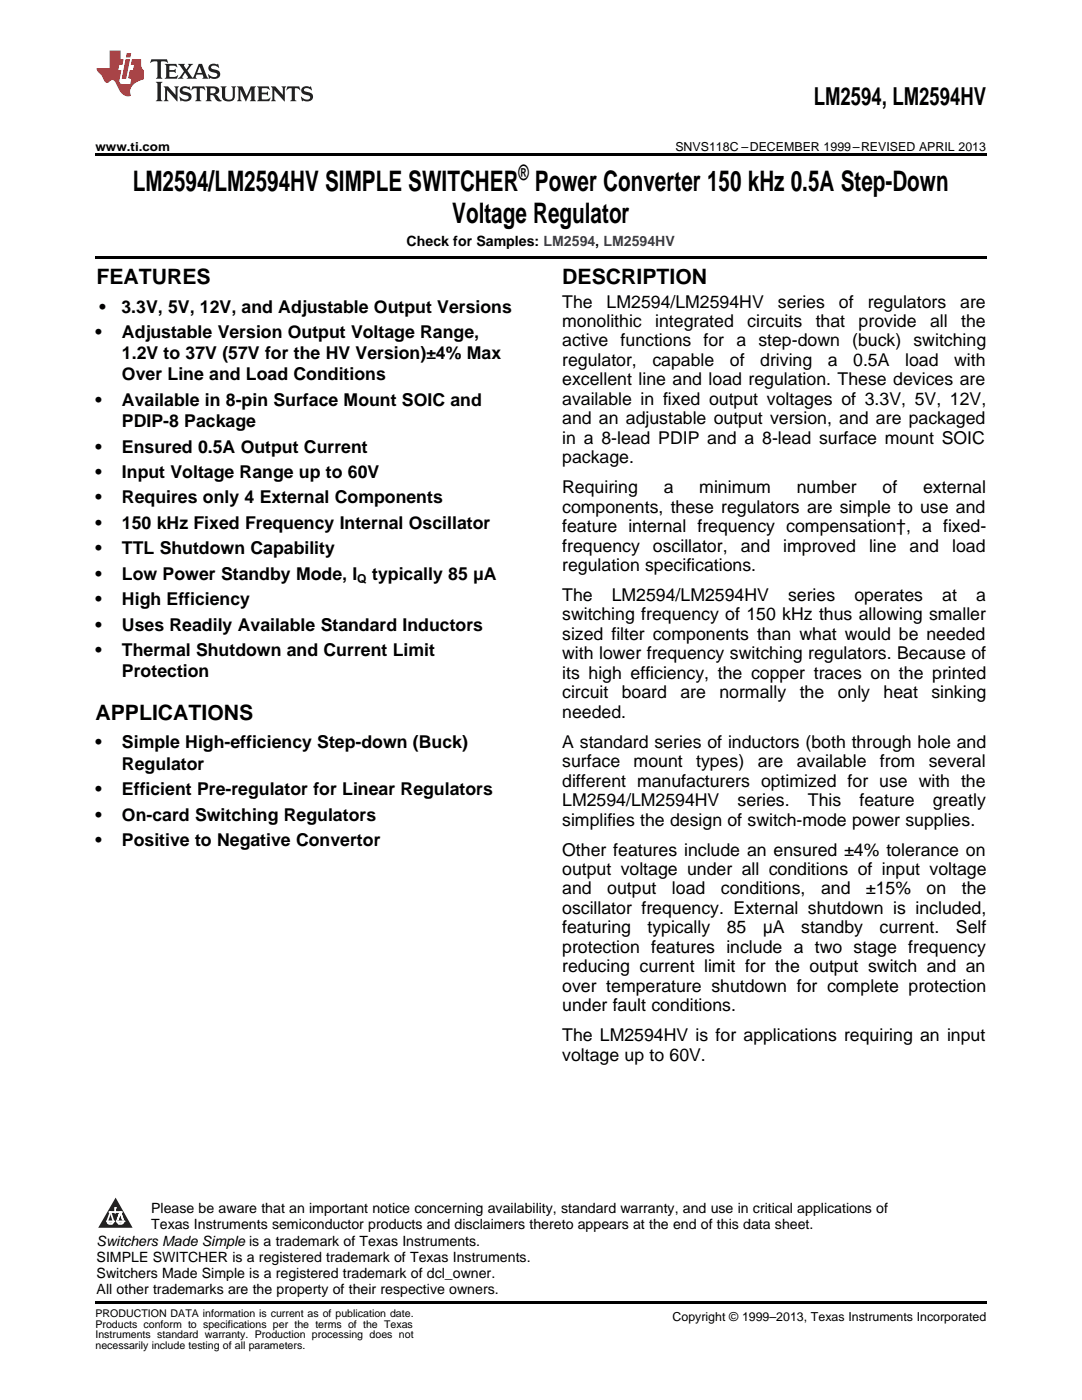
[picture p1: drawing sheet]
<svg xmlns="http://www.w3.org/2000/svg" width="216mm" height="279mm" viewBox="0 0 216 279" stroke-linecap="round" stroke-linejoin="round" font-family="sans-serif">
<defs><g id="words">
<g font-size="5.6">
<text x="26.5" y="38.1">LM2594/LM2594HV SIMPLE SWITCHER Power Converter 150 kHz 0.5A Step-Down</text>
<text x="90.2" y="44.4">Voltage Regulator</text>
</g>
<text font-size="4.9" x="162.4" y="21">LM2594, LM2594HV</text>
<g font-size="4.2">
<text x="103.5" y="35.8">®</text>
<text x="19.2" y="56.7">FEATURES</text>
<text x="112.2" y="56.7">DESCRIPTION</text>
<text x="19" y="143.7">APPLICATIONS</text>
</g>
<g font-size="3.5">
<text x="19.8" y="62.4">•</text>
<text x="24.2" y="62.4">3.3V, 5V, 12V, and Adjustable Output Versions</text>
<text x="112.2" y="61.4">The</text>
<text x="112.2" y="65.3">monolithic</text>
<text x="121" y="61.4">LM2594/LM2594HV</text>
<text x="130.7" y="65.3">integrated</text>
<text x="149.1" y="65.3">circuits</text>
<text x="155.2" y="61.4">series</text>
<text x="162.8" y="65.3">that</text>
<text x="167.4" y="61.4">of</text>
<text x="171.3" y="65.3">provide</text>
<text x="173.1" y="61.4">regulators</text>
<text x="185.6" y="65.3">all</text>
<text x="191.6" y="61.4">are</text>
<text x="191.8" y="65.3">the</text>
<text x="19" y="67.5">•</text>
<text x="24.3" y="67.5">Adjustable Version Output Voltage Range,</text>
<text x="24.3" y="71.7">1.2V to 37V (57V for the HV Version)±4% Max</text>
<text x="112.2" y="69.1">active functions for a step-down (buck) switching</text>
<text x="24.3" y="75.9">Over Line and Load Conditions</text>
<text x="112.2" y="73">regulator,</text>
<text x="112.2" y="76.9">excellent line and load regulation. These devices are</text>
<text x="130.2" y="73">capable</text>
<text x="145.6" y="73">of</text>
<text x="151.7" y="73">driving</text>
<text x="165.2" y="73">a</text>
<text x="170.3" y="73">0.5A</text>
<text x="180.6" y="73">load</text>
<text x="190.4" y="73">with</text>
<text x="19" y="81">•</text>
<text x="24.3" y="81">Available in 8-pin Surface Mount SOIC and</text>
<text x="112.2" y="80.8">available in fixed output voltages of 3.3V, 5V, 12V,</text>
<text x="24.3" y="85.2">PDIP-8 Package</text>
<text x="112.2" y="84.7">and an adjustable output version, and are packaged</text>
<text x="112.2" y="88.5">in a 8-lead PDIP and a 8-lead surface mount SOIC</text>
<text x="19" y="90.3">•</text>
<text x="19" y="95.4">•</text>
<text x="24.3" y="90.3">Ensured 0.5A Output Current</text>
<text x="24.3" y="95.4">Input Voltage Range up to 60V</text>
<text x="112.2" y="92.4">package.</text>
<text x="19" y="100.5">•</text>
<text x="24.3" y="100.5">Requires only 4 External Components</text>
<text x="112.2" y="98.4">Requiring</text>
<text x="132.4" y="98.4">a</text>
<text x="139.5" y="98.4">minimum</text>
<text x="159" y="98.4">number</text>
<text x="176.1" y="98.4">of</text>
<text x="184.2" y="98.4">external</text>
<text x="19" y="105.6">•</text>
<text x="24.3" y="105.6">150 kHz Fixed Frequency Internal Oscillator</text>
<text x="112.2" y="102.3">components, these regulators are simple to use and</text>
<text x="112.2" y="106.2">feature internal frequency compensation†, a fixed-</text>
<text x="19" y="110.6">•</text>
<text x="24.3" y="110.6">TTL Shutdown Capability</text>
<text x="112.2" y="110.1">frequency</text>
<text x="112.2" y="113.9">regulation specifications.</text>
<text x="130.3" y="110.1">oscillator,</text>
<text x="147.8" y="110.1">and</text>
<text x="156.3" y="110.1">improved</text>
<text x="173.4" y="110.1">line</text>
<text x="181.5" y="110.1">and</text>
<text x="190" y="110.1">load</text>
<text x="19" y="115.7">•</text>
<text x="24.3" y="115.7">Low Power Standby Mode, I</text>
<text x="74.3" y="115.7">typically 85 μA</text>
<text x="112.2" y="119.9">The</text>
<text x="122.1" y="119.9">LM2594/LM2594HV</text>
<text x="157.3" y="119.9">series</text>
<text x="170.5" y="119.9">operates</text>
<text x="188" y="119.9">at</text>
<text x="194.8" y="119.9">a</text>
<text x="19" y="120.8">•</text>
<text x="19" y="125.9">•</text>
<text x="24.3" y="120.8">High Efficiency</text>
<text x="24.3" y="125.9">Uses Readily Available Standard Inductors</text>
<text x="112.2" y="123.8">switching frequency of 150 kHz thus allowing smaller</text>
<text x="19" y="131">•</text>
<text x="24.3" y="131">Thermal Shutdown and Current Limit</text>
<text x="112.2" y="127.7">sized filter components than what would be needed</text>
<text x="112.2" y="131.6">with lower frequency switching regulators. Because of</text>
<text x="24.3" y="135.2">Protection</text>
<text x="112.2" y="135.5">its high efficiency, the copper traces on the printed</text>
<text x="112.2" y="139.3">circuit</text>
<text x="112.2" y="143.2">needed.</text>
<text x="124.1" y="139.3">board</text>
<text x="135.8" y="139.3">are</text>
<text x="143.6" y="139.3">normally</text>
<text x="159.6" y="139.3">the</text>
<text x="167.1" y="139.3">only</text>
<text x="176.3" y="139.3">heat</text>
<text x="185.8" y="139.3">sinking</text>
<text x="19" y="149.4">•</text>
<text x="24.3" y="149.4">Simple High-efficiency Step-down (Buck)</text>
<text x="112.2" y="149.2">A standard series of inductors (both through hole and</text>
<text x="24.3" y="153.6">Regulator</text>
<text x="112.2" y="153.1">surface</text>
<text x="126.4" y="153.1">mount</text>
<text x="138.9" y="153.1">types)</text>
<text x="151.2" y="153.1">are</text>
<text x="159" y="153.1">available</text>
<text x="175.6" y="153.1">from</text>
<text x="185.3" y="153.1">several</text>
<text x="19" y="158.7">•</text>
<text x="24.3" y="158.7">Efficient Pre-regulator for Linear Regulators</text>
<text x="112.2" y="157">different manufacturers optimized for use with the</text>
<text x="112.2" y="160.9">LM2594/LM2594HV</text>
<text x="147.2" y="160.9">series.</text>
<text x="161.2" y="160.9">This</text>
<text x="171.5" y="160.9">feature</text>
<text x="186.1" y="160.9">greatly</text>
<text x="19" y="163.8">•</text>
<text x="24.3" y="163.8">On-card Switching Regulators</text>
<text x="112.2" y="164.7">simplifies the design of switch-mode power supplies.</text>
<text x="19" y="168.8">•</text>
<text x="24.3" y="168.8">Positive to Negative Convertor</text>
<text x="112.2" y="170.7">Other features include an ensured ±4% tolerance on</text>
<text x="112.2" y="174.6">output voltage under all conditions of input voltage</text>
<text x="112.2" y="178.5">and</text>
<text x="121.2" y="178.5">output</text>
<text x="134.1" y="178.5">load</text>
<text x="143.9" y="178.5">conditions,</text>
<text x="163.8" y="178.5">and</text>
<text x="172.8" y="178.5">±15%</text>
<text x="184.9" y="178.5">on</text>
<text x="191.9" y="178.5">the</text>
<text x="112.2" y="182.4">oscillator frequency. External shutdown is included,</text>
<text x="112.2" y="186.3">featuring</text>
<text x="112.2" y="190.1">protection features include a two stage frequency</text>
<text x="129.2" y="186.3">typically</text>
<text x="145" y="186.3">85</text>
<text x="152.2" y="186.3">μA</text>
<text x="159.9" y="186.3">standby</text>
<text x="175.5" y="186.3">current.</text>
<text x="190.7" y="186.3">Self</text>
<text x="112.2" y="194">reducing current limit for the output switch and an</text>
<text x="112.2" y="197.9">over temperature shutdown for complete protection</text>
<text x="112.2" y="201.8">under fault conditions.</text>
<text x="112.2" y="207.8">The LM2594HV is for applications requiring an input</text>
<text x="112.2" y="211.7">voltage up to 60V.</text>
</g>
<g font-size="2.8">
<text x="81.1" y="49">Check for Samples: LM2594, LM2594HV</text>
<text x="30.2" y="242">Please be aware that an important notice concerning availability, standard warranty, and use in critical applications of</text>
<text x="30.2" y="245.2">Texas Instruments semiconductor products and disclaimers thereto appears at the end of this data sheet.</text>
<text x="19.3" y="248.7">Switchers Made Simple is a trademark of Texas Instruments.</text>
<text x="19.3" y="251.9">SIMPLE SWITCHER is a registered trademark of Texas Instruments.</text>
<text x="19.3" y="255.1">Switchers Made Simple is a registered trademark of dcl_owner.</text>
<text x="19.3" y="258.2">All other trademarks are the property of their respective owners.</text>
</g>
<g font-size="2.5">
<text x="19" y="30.1">www.ti.com</text>
<text x="134.8" y="30.1">SNVS118C –DECEMBER 1999–REVISED APRIL 2013</text>
<text x="71.3" y="116.4">Q</text>
<text x="134.2" y="263.6">Copyright © 1999–2013, Texas Instruments Incorporated</text>
</g>
<g font-size="2.1">
<text x="19" y="262.9">PRODUCTION DATA information is current as of publication date.</text>
<text x="19" y="265">Products conform to specifications per the terms of the Texas</text>
<text x="19" y="267.1">Instruments standard warranty. Production processing does not</text>
<text x="19" y="269.2">necessarily include testing of all parameters.</text>
</g>
<g font-size=".4" fill="#fff">
<text x="19" y="56.5">1</text>
<text x="19" y="251.9">3</text>
<text x="19" y="255.1">4</text>
<text x="19" y="258.2">5</text>
</g>
</g></defs>
<path d="M19 259.7h177.8v.5h-177.8z" fill="#000"/>
<path d="M23.1 239l3.4 6h-6.9z" fill="#231f20"/>
<path d="M21.4 243.8h1.2l-.3 .5h-.3a.55 .55 0 0 1-.6-.5z" fill-rule="evenodd" fill="#fff"/>
<path d="M21.4 243.8h1.2l-.3 .5h-.3a.55 .55 0 0 1-.6-.5z" fill="none" stroke="#231f20" stroke-width=".34"/>
<path d="M21.4 243.8h1.2l-.3 .5h-.5z" fill="none" stroke="#fff" stroke-width=".34"/>
<path d="M23 242h.1" fill="none" stroke="#fff" stroke-width=".34"/>
<path d="M23 241v1z" fill="#fff"/>
<path d="M23 241v1z" fill="none" stroke="#fff" stroke-width=".34"/>
<circle cx="23" cy="241" r=".17" fill="#fff"/>
<path d="M21.9 241.9h.1" fill="none" stroke="#fff" stroke-width=".34"/>
<path d="M21.9 241.9h2.3z" fill="#fff"/>
<path d="M21.9 241.9h2.3z" fill="none" stroke="#fff" stroke-width=".34"/>
<circle cx="24.2" cy="241.9" r=".17" fill="#fff"/>
<path d="M23.3 243.8h.1" fill="none" stroke="#fff" stroke-width=".34"/>
<path d="M24 241.9l-.7 1.9z" fill="#fff"/>
<path d="M24 241.9l-.7 1.9z" fill="none" stroke="#fff" stroke-width=".34"/>
<path d="M24 241.9l.7 1.9z" fill="#fff"/>
<path d="M24 241.9l.7 1.9z" fill="none" stroke="#fff" stroke-width=".34"/>
<path d="M24.6 243.8h.1" fill="none" stroke="#fff" stroke-width=".34"/>
<circle cx="21.4" cy="243.8" r=".17" fill="#fff"/>
<path d="M22.1 241.9l-.7 1.9z" fill="#fff"/>
<path d="M22.1 241.9l-.7 1.9z" fill="none" stroke="#fff" stroke-width=".34"/>
<path d="M22.1 241.9l.5 1.9z" fill="#fff"/>
<path d="M22.1 241.9l.5 1.9z" fill="none" stroke="#fff" stroke-width=".34"/>
<circle cx="22.6" cy="243.8" r=".17" fill="#fff"/>
<path d="M23.4 243.8h1.3a.65 .65 0 0 1-.7 .5 .65 .65 0 0 1-.6-.5z" fill-rule="evenodd" fill="#fff"/>
<path d="M23.4 243.8h1.3a.65 .65 0 0 1-.7 .5 .65 .65 0 0 1-.6-.5z" fill="none" stroke="#231f20" stroke-width=".34"/>
<path d="M23.4 243.8h1.3l-.4 .5h-.6z" fill="none" stroke="#fff" stroke-width=".34"/>
<path d="M23.3 243.8h.1" fill="none" stroke="#fff" stroke-width=".34"/>
<circle cx="24.7" cy="243.8" r=".17" fill="#fff"/>
<path d="M19 30.6h177.8v.5h-177.8zM19 51h177.8v.6h-177.8z" fill="#000"/>
<path d="M30.2 11.8l-.2 .8a1.31 1.31 0 0 1 1.4-.3v2.9l-.3 .5h1.3l-.3-.5v-2.7l.3-.3a1.09 1.09 0 0 1 1.1 .4l-.2-.8zM32.9 12.8l.3 .4v2l-.3 .5h2.4l.2-.7a1.48 1.48 0 0 1-1.7 .3v-1l1 .1 .2 .2v-.9l-.2 .3h-1v-.7l.2-.2a1.73 1.73 0 0 1 1.4 .3l-.2-.6zM35.5 12.8l1.2 1.4-.7 1-.5 .5h1.1l-.2-.3 .5-.9 .6 .9-.2 .3h2l-.3-.3 .2-.5h1.2l.2 .5-.2 .3h1.2l-.3-.4-1-2.5h-.6l-1.3 2.7-1-1.4 1.1-1.3h-1l.2 .2-.5 .9-.5-.9 .2-.2zM39.8 13.3l.5 1.3h-1zM41.9 12.9a.83 .83 0 0 0-.3 1 .83 .83 0 0 0 .8 .5l.8 .2 .2 .3a1 1 0 0 1-1 .5 1 1 0 0 1-.8-.6l.1 .9 .2-.1a1.65 1.65 0 0 0 2-.5 .89 .89 0 0 0-.8-1.2l-.8-.2-.2-.3a.91 .91 0 0 1 1.6 .2l-.2-.8h-.4a1.34 1.34 0 0 0-1.2 .1zM31.1 16.3l.3 .5v2.9l-.3 .5h1.3l-.3-.5v-2.9l.3-.5zM32.7 17.2l.2 .5v2l-.2 .5h.9l-.3-.5 .1-1.7 2 2.2v-2.5l.3-.5h-.9l.2 .3v1.4l-1.5-1.7zM36.2 17.4a.83 .83 0 0 0-.3 .9 .83 .83 0 0 0 .8 .6l.8 .2 .2 .3a1 1 0 0 1-1 .5 1 1 0 0 1-.8-.6l.1 .9 .2-.1a1.66 1.66 0 0 0 2-.5 .89 .89 0 0 0-.9-1.2l-.7-.2-.2-.3a.91 .91 0 0 1 1.6 .2l-.2-.9-.4 .1a1.36 1.36 0 0 0-1.2 .1zM38.4 17.2l-.2 .9a.61 .61 0 0 1 1.1-.3v1.9l-.4 .5h1.3l-.3-.5v-1.9l.2-.2a.81 .81 0 0 1 .8 .5l-.1-.9zM41 17.2l.3 .5v2l-.3 .5h1.3l-.3-.3v-.9a.72 .72 0 0 1 .9 .6 .85 .85 0 0 0 1.4 .5l-.5-.3-.5-.7-.3-.3a.78 .78 0 0 0 .7-.7 .78 .78 0 0 0-.7-.8zM42 17.7l.2-.1a.6 .6 0 0 1 .7 .1 .6 .6 0 0 1 .1 .7l-.2 .2h-.8zM44 17.2l.3 .3a3.4 3.4 0 0 0 .3 2.4 1.57 1.57 0 0 0 2.2-.3l.1-2.1 .2-.3h-1l.3 .5v1.5a.76 .76 0 0 1-.7 .7 .76 .76 0 0 1-.8-.7v-1.5l.3-.5zM47.3 17.2l.3 .5v2l-.3 .5h.9l-.2-.5v-1.8l1 2.3 1.1-2.3v1.8l-.2 .5h1.2l-.3-.5v-2l.3-.5h-1.1l-.8 2-.8-2zM51.3 17.2l.3 .5v2l-.3 .5h2.4l.2-.7a1.49 1.49 0 0 1-1.6 .3l-.1-1h1l.3 .3v-.9l-.3 .3h-1v-.7l.3-.2a1.73 1.73 0 0 1 1.4 .3l-.3-.7zM54.1 17.2l.3 .5v2l-.3 .5h1l-.4-.5 .1-1.7 2 2.2v-2.5l.3-.5h-.9l.2 .3v1.4l-1.5-1.7zM57.4 17.2l-.2 .9a.8 .8 0 0 1 1-.5v2.1l-.3 .5h1.3l-.4-.5v-1.9l.2-.2a.81 .81 0 0 1 .9 .5l-.2-.9zM60.4 17.4a.83 .83 0 0 0-.3 .9 .83 .83 0 0 0 .8 .6l.8 .2 .2 .3a1 1 0 0 1-1 .5 1 1 0 0 1-.8-.6l.2 .9 .1-.1a1.66 1.66 0 0 0 2-.5 .89 .89 0 0 0-.8-1.2l-.8-.2-.2-.3a.91 .91 0 0 1 1.6 .2l-.2-.9-.3 .1a1.35 1.35 0 0 0-1.3 .1z" fill="#231f20"/>
<path d="M21.9 10.1v3.5h-2.6a2.13 2.13 0 0 0 .9 1.4l.4 .6a.94 .94 0 0 0 1.1 .9 .75 .75 0 0 1 .6-.5 .75 .75 0 0 1 .7 .4l.5 1a2.1 2.1 0 0 0 2.6 1.7 2.2 2.2 0 0 1 1.7-3l.9-.3v-1.8a1.16 1.16 0 0 1-.5-1v-1.2h-1.9l-.2 1.2h.7l-.3 1h-.6l-.3 1.3v.3l.6 .1-.2 1.1h-.9a.93 .93 0 0 1-1.3-.8l.4-2h-.6l.2-1h.6l.3-1.2h-.6v-1.7zM25.1 11.8l-.8 3.9h.9l.7-3.9zM25.3 10.6l-.2 .9h.9l.2-.9z" fill="#ee1d23"/>
<use href="#words"/>
</svg>
